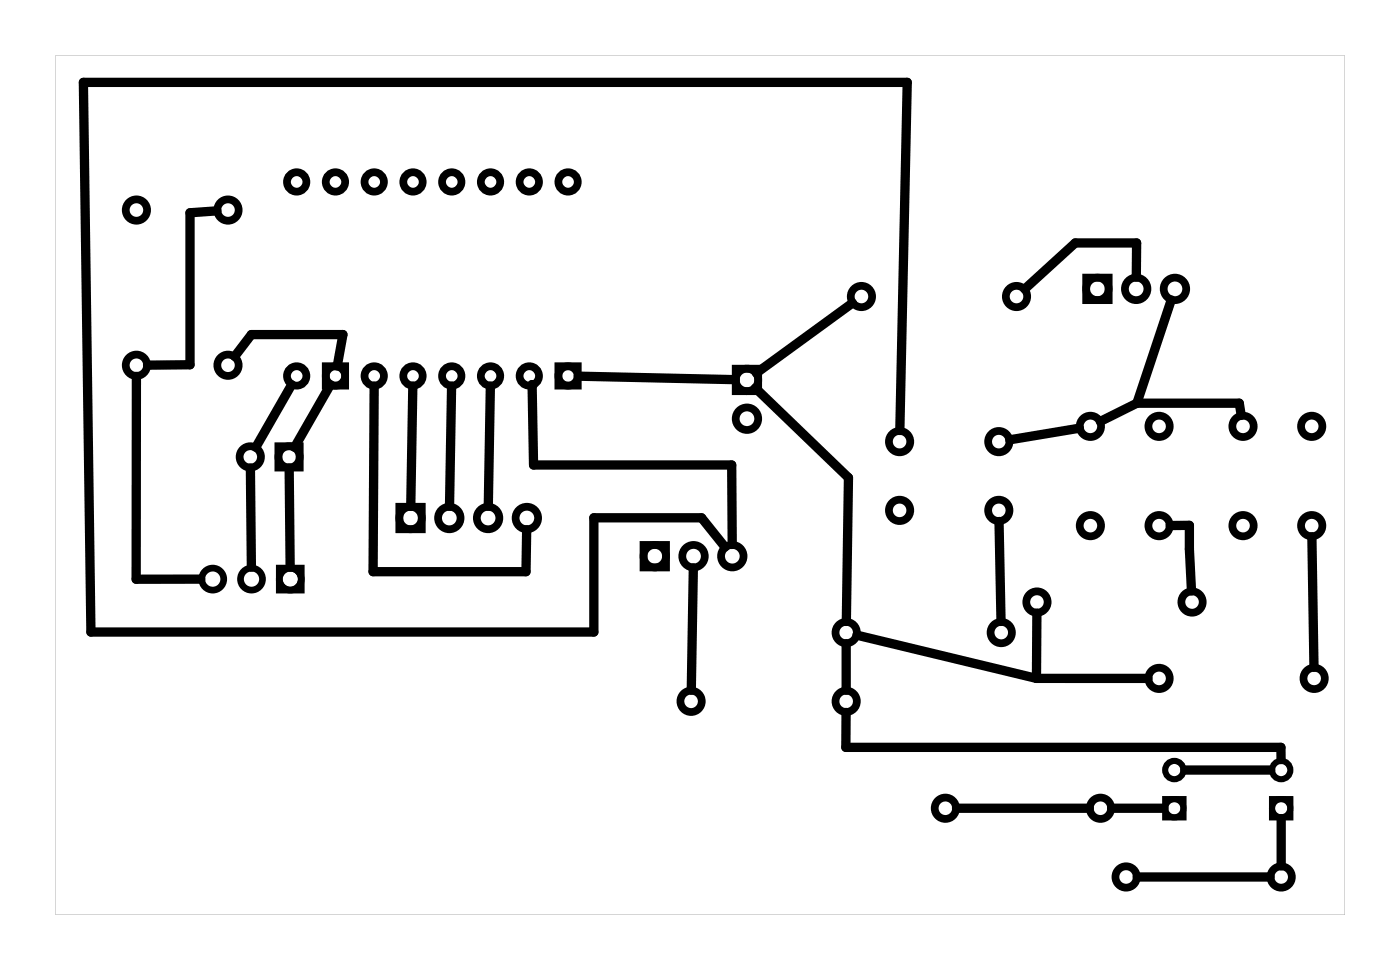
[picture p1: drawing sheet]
<svg xmlns="http://www.w3.org/2000/svg" width="92mm" height="63mm" viewBox="0 0 92 63" stroke-linecap="round" stroke-linejoin="round" font-family="sans-serif">
<g fill="#000">
<path d="M18.1 37v1.9h1.9v-1.9zM18.5 37.9a.5 .5 0 0 1 1 0 .5 .5 0 0 1-1 0z"/>
<path d="M3.6 3.6v56.3h84.5v-56.3zM3.6 3.6h84.5v56.3h-84.5z"/>
</g>
<g fill="none" stroke="#000" stroke-width=".44">
<circle cx="13.9" cy="37.9" r=".72"/>
<circle cx="16.5" cy="37.9" r=".72"/>
<circle cx="19" cy="37.9" r=".72"/>
</g>
<g fill="none" stroke="#000" stroke-width=".51">
<path d="M71.2 18.2h1.4v1.4h-1.4zM18.2 29.2h1.4v1.4h-1.4zM21.3 24h1.3v1.2h-1.3zM26.2 33.2h1.4v1.4h-1.4zM36.6 24h1.3v1.2h-1.3zM42.2 35.7h1.4v1.4h-1.4zM48.2 24.1h1.5v1.5h-1.5z"/>
<circle cx="8.9" cy="13.8" r=".7"/>
<circle cx="14.9" cy="13.8" r=".7"/>
<circle cx="19.4" cy="11.9" r=".64"/>
<circle cx="22" cy="11.9" r=".64"/>
<circle cx="24.5" cy="11.9" r=".64"/>
<circle cx="27.1" cy="11.9" r=".64"/>
<circle cx="29.6" cy="11.9" r=".64"/>
<circle cx="32.1" cy="11.9" r=".64"/>
<circle cx="34.7" cy="11.9" r=".64"/>
<circle cx="37.2" cy="11.9" r=".64"/>
<circle cx="56.4" cy="19.4" r=".7"/>
<circle cx="66.6" cy="19.4" r=".7"/>
<circle cx="71.9" cy="18.9" r=".74"/>
<circle cx="74.4" cy="18.9" r=".74"/>
<circle cx="77" cy="18.9" r=".74"/>
<circle cx="8.9" cy="23.9" r=".7"/>
<circle cx="14.9" cy="23.9" r=".7"/>
<circle cx="16.4" cy="29.9" r=".7"/>
<circle cx="18.9" cy="29.9" r=".7"/>
<circle cx="19.4" cy="24.6" r=".64"/>
<circle cx="22" cy="24.6" r=".64"/>
<circle cx="24.5" cy="24.6" r=".64"/>
<circle cx="26.9" cy="33.9" r=".74"/>
<circle cx="27.1" cy="24.6" r=".64"/>
<circle cx="29.4" cy="33.9" r=".74"/>
<circle cx="29.6" cy="24.6" r=".64"/>
<circle cx="32" cy="33.9" r=".74"/>
<circle cx="32.1" cy="24.6" r=".64"/>
<circle cx="34.5" cy="33.9" r=".74"/>
<circle cx="34.7" cy="24.6" r=".64"/>
<circle cx="37.2" cy="24.6" r=".64"/>
<circle cx="42.9" cy="36.4" r=".74"/>
<circle cx="45.4" cy="36.4" r=".74"/>
<circle cx="48" cy="36.4" r=".74"/>
<circle cx="48.9" cy="24.9" r=".74"/>
<circle cx="48.9" cy="27.4" r=".74"/>
<circle cx="58.9" cy="28.9" r=".7"/>
<circle cx="58.9" cy="33.4" r=".7"/>
<circle cx="65.4" cy="28.9" r=".7"/>
<circle cx="65.4" cy="33.4" r=".7"/>
<circle cx="67.9" cy="39.4" r=".7"/>
<circle cx="71.4" cy="27.9" r=".7"/>
<circle cx="71.4" cy="34.4" r=".7"/>
<circle cx="75.9" cy="27.9" r=".7"/>
<circle cx="75.9" cy="34.4" r=".7"/>
<circle cx="78.1" cy="39.4" r=".7"/>
<circle cx="81.4" cy="27.9" r=".7"/>
<circle cx="81.4" cy="34.4" r=".7"/>
<circle cx="85.9" cy="27.9" r=".7"/>
<circle cx="85.9" cy="34.4" r=".7"/>
<circle cx="45.3" cy="45.9" r=".7"/>
<circle cx="55.4" cy="45.9" r=".7"/>
<circle cx="55.4" cy="41.4" r=".7"/>
<circle cx="61.9" cy="52.9" r=".7"/>
<circle cx="65.6" cy="41.4" r=".7"/>
<circle cx="72.1" cy="52.9" r=".7"/>
<circle cx="73.8" cy="57.4" r=".7"/>
<circle cx="75.9" cy="44.4" r=".7"/>
<circle cx="83.9" cy="57.4" r=".7"/>
<circle cx="86.1" cy="44.4" r=".7"/>
</g>
<g fill="none" stroke="#000" stroke-width=".4">
<path d="M76.3 52.3h1.2v1.2h-1.2zM83.3 52.3h1.2v1.2h-1.2z"/>
<circle cx="76.9" cy="50.4" r=".6"/>
<circle cx="76.9" cy="52.9" r=".6"/>
<circle cx="83.9" cy="50.4" r=".6"/>
<circle cx="83.9" cy="52.9" r=".6"/>
</g>
<g fill="none" stroke="#000" stroke-width=".61">
<path d="M14.2 13.8l-1.8 .1v10h-2.7M55.9 19.8l-6.3 4.6M74.4 18.1l.1-2.2h-4.1l-3.3 3M76.7 19.6l-2.2 6.8M8.9 24.6v13.3h4.3M15.4 23.3l1.1-1.4h6l-.4 2.1M16.4 30.6l.1 6.5M18.9 30.6l.1 6.5M19.1 25.2l-2.3 4.1M21.6 25.2l-2.3 4.1M24.5 25.3l-.1 12.1h10.1v-2.7M27 25.3l-.1 7.8"/>
<path d="M29.6 25.3l-.1 7.8M32.1 25.3l-.1 7.8M34.9 25.2l.1 5.2h12.9l.1 5.2M37.9 24.6l10.3 .3M45.4 37.2l-.1 8M49.5 25.4l6.1 5.9-.2 9.4M59 28.2l.4-22.8h-53.9l.5 36h32.9v-7.5h7.1l1.5 1.9M65.5 34.1l.1 6.6M70.7 28l-4.5 .8M74.5 26.4h6.7l.1 .8M74.5 26.4l-2.4 1.2M76.7 34.4h1.2l.2 4.3"/>
<path d="M85.9 35.1l.2 8.6M55.4 46.6v2.3h28.5v.8M55.4 42.1v3.1M56.1 41.6l11.8 2.8h7.3M62.7 52.9h8.7M67.9 40.1v4.3M72.8 52.9h3.5M74.5 57.4h8.7M77.6 50.4h5.7M83.9 53.6v3.1"/>
</g>
</svg>
